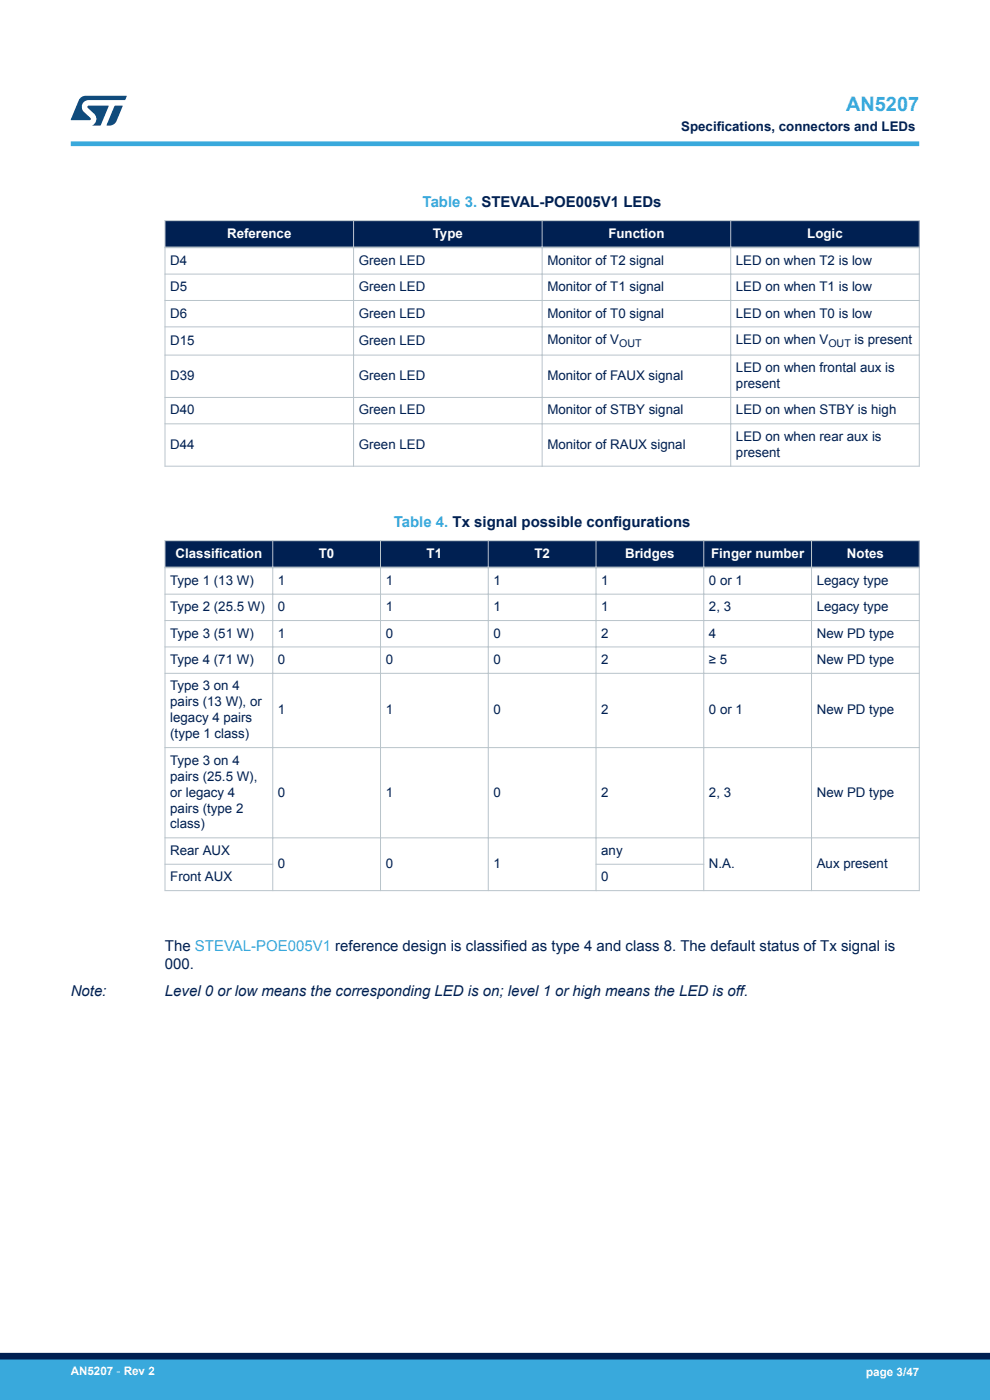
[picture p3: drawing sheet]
<svg xmlns="http://www.w3.org/2000/svg" width="210mm" height="297mm" viewBox="0 0 210 297" stroke-linecap="round" stroke-linejoin="round" font-family="sans-serif">
<defs><g id="words">
<text font-size="4.2" fill="#39a9dc" x="179.5" y="23.5">AN5207</text>
<g font-size="3.2" fill="#39a9dc">
<text x="89.7" y="43.8">Table 3. STEVAL-POE005V1 LEDs</text>
<text x="83.5" y="111.7">Table 4. Tx signal possible configurations</text>
</g>
<g font-size="3.2" fill="#002052">
<text x="35" y="201.8">The STEVAL-POE005V1 reference design is classified as type 4 and class 8. The default status of Tx signal is</text>
<text x="35" y="205.6">000.</text>
<text x="15" y="211.4">Note:</text>
<text x="35" y="211.4">Level 0 or low means the corresponding LED is on; level 1 or high means the LED is off.</text>
</g>
<g font-size="2.8" fill="#002052">
<text x="144.5" y="27.9">Specifications, connectors and LEDs</text>
<text x="36.1" y="56.2">D4</text>
<text x="76.1" y="56.2">Green LED</text>
<text x="116.1" y="56.2">Monitor of T2 signal</text>
<text x="156.1" y="56.2">LED on when T2 is low</text>
<text x="36.1" y="61.8">D5</text>
<text x="76.1" y="61.8">Green LED</text>
<text x="116.1" y="61.8">Monitor of T1 signal</text>
<text x="156.1" y="61.8">LED on when T1 is low</text>
<text x="36.1" y="67.4">D6</text>
<text x="76.1" y="67.4">Green LED</text>
<text x="116.1" y="67.4">Monitor of T0 signal</text>
<text x="156.1" y="67.4">LED on when T0 is low</text>
<text x="36.1" y="73.2">D15</text>
<text x="76.1" y="73.2">Green LED</text>
<text x="116.1" y="73">Monitor of V</text>
<text x="156.1" y="73">LED on when V</text>
<text x="181.3" y="73">is present</text>
<text x="36.1" y="80.6">D39</text>
<text x="76.1" y="80.6">Green LED</text>
<text x="116.1" y="80.6">Monitor of FAUX signal</text>
<text x="156.1" y="78.9">LED on when frontal aux is</text>
<text x="156.1" y="82.3">present</text>
<text x="36.1" y="87.9">D40</text>
<text x="76.1" y="87.9">Green LED</text>
<text x="116.1" y="87.9">Monitor of STBY signal</text>
<text x="156.1" y="87.9">LED on when STBY is high</text>
<text x="36.1" y="95.2">D44</text>
<text x="76.1" y="95.2">Green LED</text>
<text x="116.1" y="95.2">Monitor of RAUX signal</text>
<text x="156.1" y="93.5">LED on when rear aux is</text>
<text x="156.1" y="96.9">present</text>
<text x="36.1" y="124.1">Type 1 (13 W)</text>
<text x="59" y="124.1">1</text>
<text x="81.8" y="124.1">1</text>
<text x="104.7" y="124.1">1</text>
<text x="127.5" y="124.1">1</text>
<text x="150.4" y="124.1">0 or 1</text>
<text x="173.2" y="124.1">Legacy type</text>
<text x="36.1" y="129.7">Type 2 (25.5 W)</text>
<text x="59" y="129.7">0</text>
<text x="81.8" y="129.7">1</text>
<text x="104.7" y="129.7">1</text>
<text x="127.5" y="129.7">1</text>
<text x="150.4" y="129.7">2, 3</text>
<text x="173.2" y="129.7">Legacy type</text>
<text x="36.1" y="135.3">Type 3 (51 W)</text>
<text x="59" y="135.3">1</text>
<text x="81.8" y="135.3">0</text>
<text x="104.7" y="135.3">0</text>
<text x="127.5" y="135.3">2</text>
<text x="150.4" y="135.3">4</text>
<text x="173.2" y="135.3">New PD type</text>
<text x="36.1" y="140.9">Type 4 (71 W)</text>
<text x="59" y="140.9">0</text>
<text x="81.8" y="140.9">0</text>
<text x="104.7" y="140.9">0</text>
<text x="127.5" y="140.9">2</text>
<text x="150.4" y="140.9">≥ 5</text>
<text x="173.2" y="140.9">New PD type</text>
<text x="36.1" y="146.5">Type 3 on 4</text>
<text x="36.1" y="149.8">pairs (13 W), or</text>
<text x="36.1" y="153.2">legacy 4 pairs</text>
<text x="59" y="151.5">1</text>
<text x="81.8" y="151.5">1</text>
<text x="104.7" y="151.5">0</text>
<text x="127.5" y="151.5">2</text>
<text x="150.4" y="151.5">0 or 1</text>
<text x="173.3" y="151.5">New PD type</text>
<text x="36.1" y="156.6">(type 1 class)</text>
<text x="36.1" y="162.2">Type 3 on 4</text>
<text x="36.1" y="165.6">pairs (25.5 W),</text>
<text x="36.1" y="169">or legacy 4</text>
<text x="36.1" y="172.4">pairs (type 2</text>
<text x="59" y="169">0</text>
<text x="81.8" y="169">1</text>
<text x="104.7" y="169">0</text>
<text x="127.5" y="169">2</text>
<text x="150.4" y="169">2, 3</text>
<text x="173.3" y="169">New PD type</text>
<text x="36.1" y="175.8">class)</text>
<text x="36.1" y="181.4">Rear AUX</text>
<text x="59" y="184.2">0</text>
<text x="81.8" y="184.2">0</text>
<text x="104.7" y="184.2">1</text>
<text x="127.5" y="181.4">any</text>
<text x="150.4" y="184.2">N.A.</text>
<text x="173.3" y="184.2">Aux present</text>
<text x="36.1" y="187">Front AUX</text>
<text x="127.5" y="187">0</text>
</g>
<g font-size="2.8" fill="#fff">
<text x="48.2" y="50.4">Reference</text>
<text x="91.8" y="50.4">Type</text>
<text x="129" y="50.4">Function</text>
<text x="171.2" y="50.4">Logic</text>
<text x="37.3" y="118.3">Classification</text>
<text x="67.6" y="118.3">T0</text>
<text x="90.5" y="118.3">T1</text>
<text x="113.4" y="118.3">T2</text>
<text x="132.6" y="118.3">Bridges</text>
<text x="150.8" y="118.3">Finger number</text>
<text x="179.7" y="118.3">Notes</text>
</g>
<g font-size="2.5" fill="#fff">
<text x="15" y="291.6">AN5207 - Rev 2</text>
<text x="183.7" y="291.9">page 3/47</text>
</g>
<g font-size="2.3" fill="#002052">
<text x="131.3" y="73.5">OUT</text>
<text x="175.7" y="73.5">OUT</text>
</g>
</g></defs>
<g fill="#002052">
<path d="M35 46.8h160v5.7h-160z" fill-rule="evenodd"/>
<path d="M35 46.8h160v5.7h-160z" fill-rule="evenodd"/>
</g>
<g fill="none" stroke="#b9c4ca" stroke-width=".21">
<path d="M34.9 58.1h160.2M34.9 46.8h160.2M35 46.7v52.3M75 46.7v52.3M115 46.7v52.3M155 46.7v52.3M195 46.7v52.3M34.9 63.7h160.2M34.9 69.3h160.2M34.9 75.3h160.2M34.9 98.9h160.2M34.9 84.3h160.2"/>
<path d="M34.9 89.9h160.2"/>
</g>
<path d="M34.9 52.5h160.2" fill="none" stroke="#b9c4ca" stroke-width=".35"/>
<g fill="#002052">
<path d="M35 114.7h160v5.7h-160z" fill-rule="evenodd"/>
<path d="M35 114.7h160v5.7h-160z" fill-rule="evenodd"/>
</g>
<g fill="none" stroke="#b9c4ca" stroke-width=".21">
<path d="M34.9 114.7h160.2M35 114.6v74.4M57.9 114.6v74.4M80.7 114.6v74.4M103.6 114.6v74.4M126.4 114.6v74.4M149.3 114.6v74.4M172.1 114.6v74.4M195 114.6v74.4M34.9 126h160.2M34.9 131.6h160.2M34.9 137.2h160.2"/>
<path d="M34.9 142.8h160.2M34.9 158.6h160.2M34.9 177.7h160.2M34.9 183.3h23.1M34.9 188.9h160.2M126.3 183.3h23.1"/>
</g>
<path d="M34.9 120.4h160.2" fill="none" stroke="#b9c4ca" stroke-width=".35"/>
<path d="M15 30.5h180" fill="none" stroke="#39a9dc" stroke-width="1"/>
<g fill="#005288">
<path d="M17.1 20.7l1.1-.4 8.7 .1-.4 .8h-7.6a1.45 1.45 0 0 0-1.4 .9 1.45 1.45 0 0 0 .2 1.6l1.5 1.3v.4l-4.2 .1 1.7-4.2z"/>
<path d="M24.3 22.4l1.7 .1-1.3 3.2a1.6 1.6 0 0 1-1.5 .9l-.6-.1z"/>
<path d="M18.6 22.5h4.5l-1.8 4.1h-1.7a1.54 1.54 0 0 0 .4-2.4l-1.4-1.3z"/>
</g>
<g fill="#39a9dc">
<path d="M0 288.4h210v8.6h-210z" fill-rule="evenodd"/>
<path d="M-.1 288.4h210.2v4.4h-210.2z" fill-rule="evenodd"/>
</g>
<path d="M0 287.7h210" fill="none" stroke="#002052" stroke-width="1.4"/>
<use href="#words"/>
</svg>
